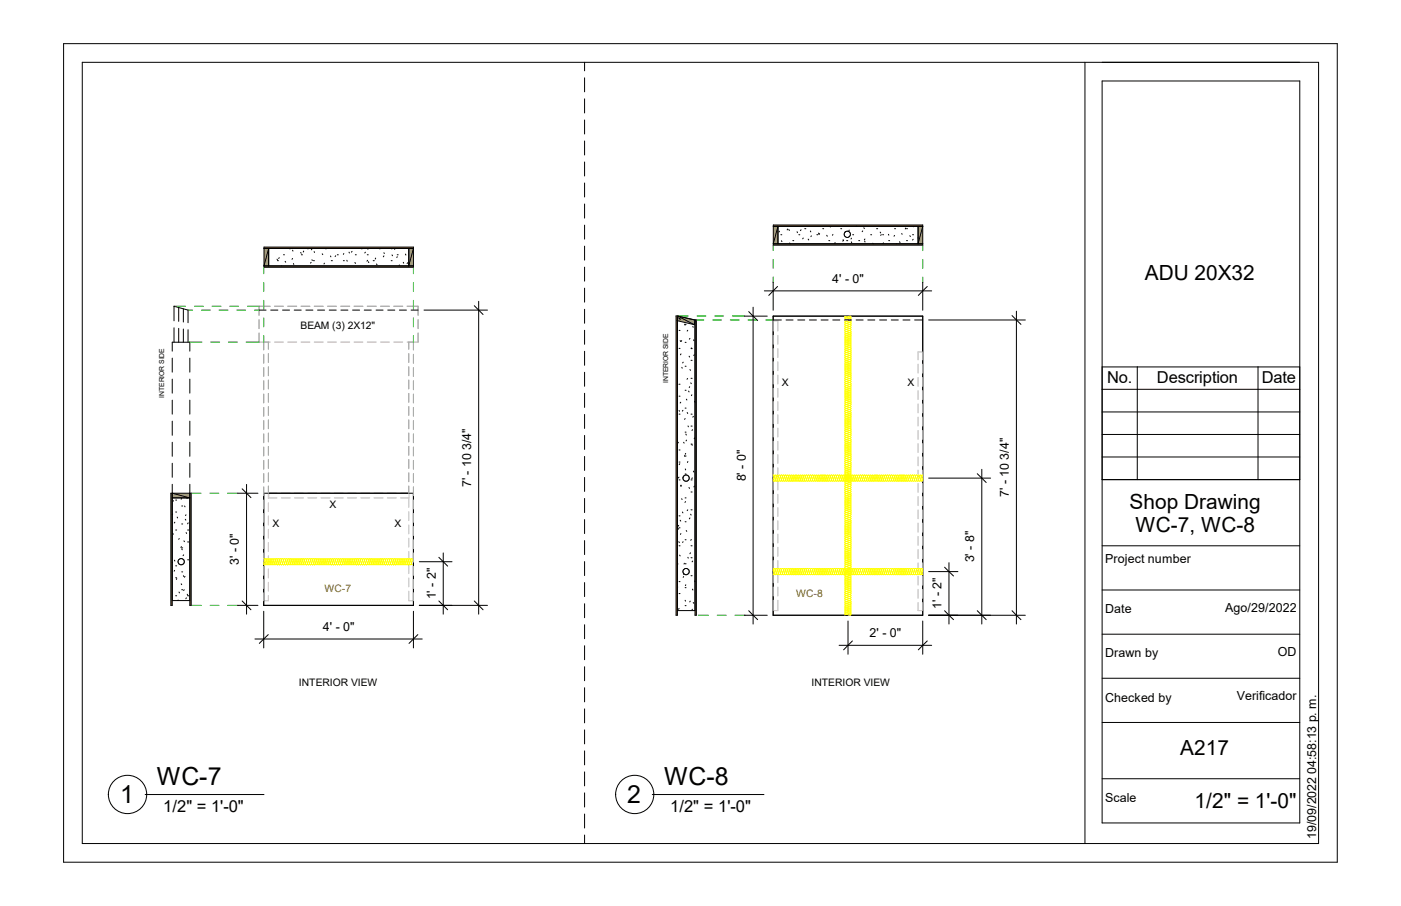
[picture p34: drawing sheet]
<svg xmlns="http://www.w3.org/2000/svg" width="432mm" height="279mm" viewBox="0 0 432 279" stroke-linecap="round" stroke-linejoin="round" font-family="sans-serif">
<defs><g id="words">
<g font-size="7.7">
<text x="48.4" y="242.2">WC-7</text>
<text x="204.7" y="242.2">WC-8</text>
<text x="37" y="247.7">1</text>
<text x="193.3" y="247.7">2</text>
</g>
<g font-size="6.4">
<text x="352.8" y="86.3">ADU 20X32</text>
<text x="348.1" y="156.8">Shop Drawing</text>
<text x="350" y="164">WC-7, WC-8</text>
<text x="363.7" y="232.8">A217</text>
<text x="368.2" y="249.1">1/2&quot; = 1'-0&quot;</text>
</g>
<g font-size="5.1">
<text x="341.2" y="118.2">No.</text>
<text x="356.6" y="118.2">Description</text>
<text x="388.9" y="118.2">Date</text>
<text x="50.3" y="250.4">1/2&quot; = 1'-0&quot;</text>
<text x="206.6" y="250.4">1/2&quot; = 1'-0&quot;</text>
</g>
<g font-size="3.8">
<text x="256.5" y="87.3">4' - 0&quot;</text>
<text x="229.8" y="148.5" transform="rotate(-90 229.8 148.5)">8' - 0&quot;</text>
<text x="145.2" y="150.2" transform="rotate(-90 145.2 150.2)">7' - 10 3/4&quot;</text>
<text x="311" y="153.2" transform="rotate(-90 311 153.2)">7' - 10 3/4&quot;</text>
<text x="300.3" y="173.4" transform="rotate(-90 300.3 173.4)">3' - 8&quot;</text>
<text x="340.7" y="173.7">Project number</text>
<text x="73.7" y="174.2" transform="rotate(-90 73.7 174.2)">3' - 0&quot;</text>
<text x="134.3" y="184.8" transform="rotate(-90 134.3 184.8)">1' - 2&quot;</text>
<text x="290.2" y="187.8" transform="rotate(-90 290.2 187.8)">1' - 2&quot;</text>
<text x="340.7" y="189.1">Date</text>
<text x="377.6" y="188.6">Ago/29/2022</text>
<text x="99.5" y="194.6">4' - 0&quot;</text>
<text x="268" y="196.6">2' - 0&quot;</text>
<text x="340.7" y="202.7">Drawn by</text>
<text x="393.9" y="202.2">OD</text>
<text x="381.2" y="215.8">Verificador</text>
<text x="340.7" y="216.4">Checked by</text>
<text x="340.7" y="247.4">Scale</text>
<text x="405.7" y="258.7" transform="rotate(-90 405.7 258.7)">19/09/2022 04:58:13 p. m.</text>
</g>
<g font-size="3.2">
<text x="92.6" y="101.5">BEAM (3) 2X12&quot;</text>
<text x="241" y="119.1">X</text>
<text x="279.7" y="119.1">X</text>
<text x="101.6" y="156.8">X</text>
<text x="83.9" y="162.6">X</text>
<text x="121.6" y="162.6">X</text>
<text x="92.1" y="211.5">INTERIOR VIEW</text>
<text x="250.1" y="211.5">INTERIOR VIEW</text>
</g>
<g font-size="3.2" fill="#f00">
<text x="100" y="182.5">WC-7</text>
<text x="245.4" y="184.2">WC-8</text>
</g>
<g font-size="2.1">
<text x="205.9" y="118.1" transform="rotate(-90 205.9 118.1)">INTERIOR SIDE</text>
<text x="50.6" y="122.6" transform="rotate(-90 50.6 122.6)">INTERIOR SIDE</text>
</g>
</g></defs>
<path d="M58.5 152.1h.4v34.6h-.4zM52.7 152.1h.4v34.6h-.4z" fill-rule="evenodd" fill="#a28153"/>
<path d="M82.8 76.6h43.2v5.4h-43.2z" fill="#fff"/>
<path d="M81.4 76.2h46v.4h-46zM81.4 82h46v.4h-46z" fill-rule="evenodd" fill="#a28153"/>
<path d="M54.9 172.3h1.9v1.9h-1.9z" fill="#fff"/>
<path d="M81.4 76.6h1.4v5.4h-1.4zM126 76.6h1.4v5.4h-1.4zM53.1 152.1h5.4v1.4h-5.4z" fill-rule="evenodd" fill="#b5a27d"/>
<g fill="none" stroke="#ccc" stroke-width=".31">
<path d="M82.7 152.1v1.6M82.7 155.1v2.7M82.7 159.1v2.8M85.3 152.1h-2.5v1.4h2.5M86.7 152.1h2.8M86.7 153.5h2.8M90.8 152.1h2.7M90.8 153.5h2.7M94.9 152.1h2.7M94.9 153.5h2.7M98.9 152.1h2.8M98.9 153.5h2.8"/>
<path d="M103 152.1h2.8M103 153.5h2.8M107.1 152.1h2.8M107.1 153.5h2.8M111.2 152.1h2.8M111.2 153.5h2.8M115.3 152.1h2.8M115.3 153.5h2.8M119.4 152.1h2.7M119.4 153.5h2.7M123.4 152.1h2.7v1.4h-2.7M126 153.5v3"/>
<path d="M126 157.8v2.7M82.7 163.2v2.7M82.7 167.3v2.8M82.7 171.4v2.7M82.7 175.5v2.7M82.7 179.6v2.7M126 161.9v2.7M126 166v2.7M126 170.1v2.7M126 174.2v2.7M126 178.3v2.7M82.7 183.6v1.7h-1.4"/>
<path d="M126 182.3v3h1.4"/>
</g>
<g fill="none" stroke="#000" stroke-width=".31">
<path d="M81.4 76.2h46v6.2h-46zM81.4 76.6h46l-1.4 5.4v-5.4M85.4 79.9l.1 .3M86.1 79.5l-.2 .2M87.4 78.6h.3M89.2 76.7h.3M90.2 77.2l.1 .2M90.2 79.7l-.2 .3M92.7 77.9l.1 .2M92.9 78.6h.3M93.6 77.4l-.1 .3M94.7 76.7h.3"/>
<path d="M96.1 76.8l-.1 .2M96.8 77.6l.1 .3M99.3 78.3l.2 .2M100.3 76.7h.3M101.9 79l.1 .2M103.5 78.9l-.2 .2M104 78.6h.3M106 78.2l-.2 .2M107.6 77.8l.1 .2M108.5 77.5l-.2 .3M109.5 78.6h.3M111.3 76.7h.3"/>
<path d="M112.6 77.8l-.2 .2M113.2 78.6h.3M113.3 76.6l.1 .3M115.8 79.6l-.1 .3M116.9 76.7h.3M117.5 76.6v.1M118.3 77.9l.1 .3M118.3 78.9l-.1 .3M120.6 76.7h.3M120.8 78.6l.2 .3M121.8 76.7l-.2 .2M122.4 78.6h.3"/>
<path d="M122.4 79.2l-.1 .2M125 78.4l.1 .3M53.6 98.9v-4.5l4.4 1.2v3.9M55.1 94.9v4.2M56.5 95.2v4.1M79.8 95.6h2.2M82.8 82v-5.4l-1.4 5.4h46M83.4 95.6h2.2M85.5 80.4h.3M87.1 95.6h2.1M87.9 80.6l.2 .3M90.4 81.3l.2 .2"/>
<path d="M90.7 95.6h2.1M94.3 95.6h2.1M95.9 80.9l-.2 .3M96.1 80.1l.2 .2M96.6 80.4h.3M97.9 95.6h2.1M100 81.2l-.1 .2M101.5 95.6h2.1M102.1 80.4h.3M105.1 95.6h2.1M105.8 80.4h.3M106.9 80.3l.1 .3"/>
<path d="M108.7 95.6h2.1M109.4 80.9l.2 .3M112.3 95.6h2.1M113.3 80.3l-.2 .3M113.5 80.7l.2 .3M115 80.4h.4M115.9 95.6h2.2M116 81.4l.2 .3M119.5 95.6h2.2M120.6 80.4h.3M123.1 81.7l-.1 .3M123.1 95.6h2.2"/>
<path d="M124.3 80.9l.1 .3M125.6 81l-.1 .3M126.7 95.6h2.2M53.1 108.3v-2.8h5.4v2.8M53.1 110.4v4.4M53.1 116.9v4.3M53.6 101.1v4.4M55.1 101.3v4.2M56.5 101.5v4M58 101.7v3.8M58.5 110.4v4.4M58.5 116.9v4.3"/>
<path d="M53.1 123.4v4.3M53.1 129.9v4.3M53.1 136.4v4.3M58.5 123.4v4.3M58.5 129.9v4.3M58.5 136.4v4.3M53.1 149.4v37.3h-.4v-34.6h6.2v34.6h-.4v-37.3M53.1 152.1l5.4 1.4h-5.4M53.1 142.9v4.3M53.2 158.5l-.1 .2M53.5 154.4l-.2 .2M54.1 154.2h.3"/>
<path d="M54.1 157.9h.3M54.6 159.5l.1 .2M56 153.7l-.2 .3M56 156h.3M56.9 156l.1 .3M57.3 158.7l-.1 .3M57.6 153.5l.1 .3M58.5 142.9v4.3M81.3 152.1h46.1v34.6h-46.1zM53.1 173.4v.1M53.3 164.5l.1 .3M53.8 172.8l.1 .2"/>
<path d="M53.8 175.9l-.1 .2M53.9 161l-.2 .3M54.1 163.4h.3M54.1 174.5h.3M54.1 178.2h.3M54.5 178.4l-.1 .3M55.2 166.1l-.1 .2M55.9 168.6l-.1 .2M56 161.6h.3M56 169h.3M56 176.4h.3M56 169.3l.2 .2"/>
<path d="M56.5 177.5l.2 .3M56.6 171.1l-.2 .3M56.7 166.8l.2 .2M57 177.8l-.1 .2M57.1 160.1l.2 .3M57.4 164.3l.1 .2M57.8 163.4h.4M57.8 167.1h.4M57.8 172.6h.4M58 161.2l-.2 .3M53.1 185.2h5.4M54.1 183.7h.3"/>
<path d="M54.9 185l-.1 .2M55.2 182.6l.1 .2M55.8 180l.2 .3M56 181.9h.3M56.8 181.9l-.2 .2M57.4 184.4l-.1 .3M57.7 183.3l.1 .2M57.8 183.7h.4"/>
<circle cx="55.8" cy="173.2" r=".97"/>
</g>
<g fill="none" stroke="#aaa" stroke-width=".31">
<path d="M79.8 98.6v2.7M83.3 94.4h-3.5v2.8M84.6 94.4h2.7M88.7 94.4h2.7M92.8 94.4h2.7M96.9 94.4h2.7M101 94.4h2.7M105 94.4h2.8M109.1 94.4h2.7M113.2 94.4h2.8M117.3 94.4h2.7M121.4 94.4h2.7"/>
<path d="M125.5 94.4h3.4v2.8M128.9 98.6v2.7M79.8 102.7v2.8h3.5M81.3 105.5v2.4M81.3 109.3v2.7M81.3 113.4v2.7M81.3 117.4v2.8M82.7 105.5v2.2M82.7 109.1v2.7M82.7 113.1v2.8M82.7 117.2v2.7M84.6 105.5h2.7"/>
<path d="M88.7 105.5h2.7M92.8 105.5h2.7M96.9 105.5h2.7M101 105.5h2.7M105 105.5h2.8M109.1 105.5h2.7M113.2 105.5h2.8M117.3 105.5h2.7M121.4 105.5h2.7M126 105.5v2.2M126 109.1v2.7M126 113.1v2.8"/>
<path d="M126 117.2v2.7M127.4 105.5v2.4M127.4 109.3v2.7M127.4 113.4v2.7M127.4 117.4v2.8M128.9 102.7v2.8h-3.4M81.3 121.5v2.7M81.3 125.6v2.8M81.3 129.7v2.7M81.3 133.8v2.7M81.3 137.9v2.7M82.7 121.3v2.7"/>
<path d="M82.7 125.4v2.7M82.7 129.5v2.7M82.7 133.6v2.7M82.7 137.7v2.7M126 121.3v2.7M126 125.4v2.7M126 129.5v2.7M126 133.6v2.7M126 137.7v2.7M127.4 121.5v2.7M127.4 125.6v2.8M127.4 129.7v2.7"/>
<path d="M127.4 133.8v2.7M127.4 137.9v2.7M81.3 142v2.7M81.3 146v2.8M81.3 150.2v2.7M81.3 154.2v2.7M81.3 158.3v2.7M82.7 141.7v2.7M82.7 145.8v2.7M82.7 149.9v2.2M126 141.7v2.7M126 145.8v2.7"/>
<path d="M126 149.9v2.2M127.4 142v2.7M127.4 146v2.8M127.4 150.2v2.7M127.4 154.2v2.7M127.4 158.3v2.7M81.3 162.4v2.7M81.3 166.5v2.7M81.3 170.6v2.7M81.3 174.7v2.7M81.3 178.7v2.8M127.4 162.4v2.7"/>
<path d="M127.4 166.5v2.7M127.4 170.6v2.7M127.4 174.7v2.7M127.4 178.7v2.8M81.3 182.8v2.5M127.4 182.8v2.5"/>
</g>
<g fill="none" stroke="#ff0" stroke-width=".31">
<path d="M81.3 172.3l.3 .3M81.6 172.6l.4-.3 .3 .3M81.6 172.6l.4 1.3M81.6 172.6l-.3 1.3 .3 .3 .4-.3M82 173.9l.3 .3 .3-.3M82.3 172.6l.3-.3 .3 .3M82.3 172.6l.3 1.3M82.3 172.6l-.3 1.3M82.6 173.9l.3 .3 .3-.3M82.9 172.6l.3-.3 .3 .3M82.9 172.6l.3 1.3M82.9 172.6l-.3 1.3"/>
<path d="M83.2 173.9l.3 .3 .4-.3M83.5 172.6l.4-.3 .3 .3M83.5 172.6l.4 1.3M83.5 172.6l-.3 1.3M83.9 173.9l.3 .3 .3-.3M84.2 172.6l.3-.3 .3 .3M84.2 172.6l.3 1.3M84.2 172.6l-.3 1.3M84.5 173.9l.3 .3 .3-.3M84.8 172.6l.3-.3 .4 .3M84.8 172.6l.3 1.3M84.8 172.6l-.3 1.3"/>
<path d="M85.1 173.9l.4 .3 .3-.3M85.5 172.6l.3-.3 .3 .3M85.5 172.6l.3 1.3M85.5 172.6l-.4 1.3M85.8 173.9l.3 .3 .3-.3M86.1 172.6l.3-.3 .3 .3M86.1 172.6l.3 1.3M86.1 172.6l-.3 1.3M86.4 173.9l.3 .3 .4-.3M86.7 172.6l.4-.3 .3 .3M86.7 172.6l.4 1.3M86.7 172.6l-.3 1.3"/>
<path d="M87.1 173.9l.3 .3 .3-.3M87.4 172.6l.3-.3 .3 .3M87.4 172.6l.3 1.3M87.4 172.6l-.3 1.3M87.7 173.9l.3 .3 .3-.3M88 172.6l.3-.3 .3 .3M88 172.6l.3 1.3M88 172.6l-.3 1.3M88.3 173.9l.3 .3 .4-.3M88.6 172.6l.4-.3 .3 .3M88.6 172.6l.4 1.3M88.6 172.6l-.3 1.3"/>
<path d="M89 173.9l.3 .3 .3-.3M89.3 172.6l.3-.3 .4 .3M89.3 172.6l.3 1.3M89.3 172.6l-.3 1.3M89.6 173.9l.4 .3 .3-.3M90 172.6l.3-.3 .3 .3M90 172.6l.3 1.3M90 172.6l-.4 1.3M90.3 173.9l.3 .3 .3-.3M90.6 172.6l.3-.3 .3 .3M90.6 172.6l.3 1.3M90.6 172.6l-.3 1.3"/>
<path d="M90.9 173.9l.3 .3 .4-.3M91.2 172.6l.4-.3 .3 .3M91.2 172.6l.4 1.3M91.2 172.6l-.3 1.3M91.6 173.9l.3 .3 .3-.3M91.9 172.6l.3-.3 .3 .3M91.9 172.6l.3 1.3M91.9 172.6l-.3 1.3M92.2 173.9l.3 .3 .3-.3M92.5 172.6l.3-.3 .3 .3M92.5 172.6l.3 1.3M92.5 172.6l-.3 1.3"/>
<path d="M92.8 173.9l.3 .3 .4-.3M93.1 172.6l.4-.3 .3 .3M93.1 172.6l.4 1.3M93.1 172.6l-.3 1.3M93.5 173.9l.3 .3 .3-.3M93.8 172.6l.3-.3 .3 .3M93.8 172.6l.3 1.3M93.8 172.6l-.3 1.3M94.1 173.9l.3 .3 .3-.3M94.4 172.6l.3-.3 .4 .3M94.4 172.6l.3 1.3M94.4 172.6l-.3 1.3"/>
<path d="M94.7 173.9l.4 .3 .3-.3M95.1 172.6l.3-.3 .3 .3M95.1 172.6l.3 1.3M95.1 172.6l-.4 1.3M95.4 173.9l.3 .3 .3-.3M95.7 172.6l.3-.3 .4 .3M95.7 172.6l.3 1.3M95.7 172.6l-.3 1.3M96 173.9l.4 .3 .3-.3M96.4 172.6l.3-.3 .3 .3M96.4 172.6l.3 1.3M96.4 172.6l-.4 1.3"/>
<path d="M96.7 173.9l.3 .3 .3-.3M97 172.6l.3-.3 .3 .3M97 172.6l.3 1.3M97 172.6l-.3 1.3M97.3 173.9l.3 .3 .4-.3M97.6 172.6l.4-.3 .3 .3M97.6 172.6l.4 1.3M97.6 172.6l-.3 1.3M98 173.9l.3 .3 .3-.3M98.3 172.6l.3-.3 .3 .3M98.3 172.6l.3 1.3M98.3 172.6l-.3 1.3"/>
<path d="M98.6 173.9l.3 .3 .3-.3M98.9 172.6l.3-.3 .4 .3M98.9 172.6l.3 1.3M98.9 172.6l-.3 1.3M99.2 173.9l.4 .3 .3-.3M99.6 172.6l.3-.3 .3 .3M99.6 172.6l.3 1.3M99.6 172.6l-.4 1.3M99.9 173.9l.3 .3 .3-.3M100.2 172.6l.3-.3 .3 .3M100.2 172.6l.3 1.3M100.2 172.6l-.3 1.3"/>
<path d="M100.5 173.9l.3 .3 .3-.3M100.8 172.6l.3-.3 .4 .3M100.8 172.6l.3 1.3M100.8 172.6l-.3 1.3M101.1 173.9l.4 .3 .3-.3M101.5 172.6l.3-.3 .3 .3M101.5 172.6l.3 1.3M101.5 172.6l-.4 1.3M101.8 173.9l.3 .3 .3-.3M102.1 172.6l.3-.3 .3 .3M102.1 172.6l.3 1.3M102.1 172.6l-.3 1.3"/>
<path d="M102.4 173.9l.3 .3 .4-.3M102.7 172.6l.4-.3 .3 .3M102.7 172.6l.4 1.3M102.7 172.6l-.3 1.3M103.1 173.9l.3 .3 .3-.3M103.4 172.6l.3-.3 .4 .3M103.4 172.6l.3 1.3M103.4 172.6l-.3 1.3M103.7 173.9l.4 .3 .3-.3M104.1 172.6l.3-.3 .3 .3M104.1 172.6l.3 1.3M104.1 172.6l-.4 1.3"/>
<path d="M104.4 173.9l.3 .3 .3-.3M104.7 172.6l.3-.3 .3 .3M104.7 172.6l.3 1.3M104.7 172.6l-.3 1.3M105 173.9l.3 .3 .3-.3M105.3 172.6l.3-.3 .4 .3M105.3 172.6l.3 1.3M105.3 172.6l-.3 1.3M105.6 173.9l.4 .3 .3-.3M106 172.6l.3-.3 .3 .3M106 172.6l.3 1.3M106 172.6l-.4 1.3"/>
<path d="M106.3 173.9l.3 .3 .3-.3M106.6 172.6l.3-.3 .3 .3M106.6 172.6l.3 1.3M106.6 172.6l-.3 1.3M106.9 173.9l.3 .3 .4-.3M107.2 172.6l.4-.3 .3 .3M107.2 172.6l.4 1.3M107.2 172.6l-.3 1.3M107.6 173.9l.3 .3 .3-.3M107.9 172.6l.3-.3 .3 .3M107.9 172.6l.3 1.3M107.9 172.6l-.3 1.3"/>
<path d="M108.2 173.9l.3 .3 .3-.3M108.5 172.6l.3-.3 .4 .3M108.5 172.6l.3 1.3M108.5 172.6l-.3 1.3M108.8 173.9l.4 .3 .3-.3M109.2 172.6l.3-.3 .3 .3M109.2 172.6l.3 1.3M109.2 172.6l-.4 1.3M109.5 173.9l.3 .3 .3-.3M109.8 172.6l.3-.3 .3 .3M109.8 172.6l.3 1.3M109.8 172.6l-.3 1.3"/>
<path d="M110.1 173.9l.3 .3 .3-.3M110.4 172.6l.3-.3 .4 .3M110.4 172.6l.3 1.3M110.4 172.6l-.3 1.3M110.7 173.9l.4 .3 .3-.3M111.1 172.6l.3-.3 .3 .3M111.1 172.6l.3 1.3M111.1 172.6l-.4 1.3M111.4 173.9l.3 .3 .4-.3M111.7 172.6l.4-.3 .3 .3M111.7 172.6l.4 1.3M111.7 172.6l-.3 1.3"/>
<path d="M112.1 173.9l.3 .3 .3-.3M112.4 172.6l.3-.3 .3 .3M112.4 172.6l.3 1.3M112.4 172.6l-.3 1.3M112.7 173.9l.3 .3 .3-.3M113 172.6l.3-.3 .4 .3M113 172.6l.3 1.3M113 172.6l-.3 1.3M113.3 173.9l.4 .3 .3-.3M113.7 172.6l.3-.3 .3 .3M113.7 172.6l.3 1.3M113.7 172.6l-.4 1.3"/>
<path d="M114 173.9l.3 .3 .3-.3M114.3 172.6l.3-.3 .3 .3M114.3 172.6l.3 1.3M114.3 172.6l-.3 1.3M114.6 173.9l.3 .3 .3-.3M114.9 172.6l.3-.3 .4 .3M114.9 172.6l.3 1.3M114.9 172.6l-.3 1.3M115.2 173.9l.4 .3 .3-.3M115.6 172.6l.3-.3 .3 .3M115.6 172.6l.3 1.3M115.6 172.6l-.4 1.3"/>
<path d="M115.9 173.9l.3 .3 .3-.3M116.2 172.6l.3-.3 .3 .3M116.2 172.6l.3 1.3M116.2 172.6l-.3 1.3M116.5 173.9l.3 .3 .4-.3M116.8 172.6l.4-.3 .3 .3M116.8 172.6l.4 1.3M116.8 172.6l-.3 1.3M117.2 173.9l.3 .3 .3-.3M117.5 172.6l.3-.3 .3 .3M117.5 172.6l.3 1.3M117.5 172.6l-.3 1.3"/>
<path d="M117.8 173.9l.3 .3 .3-.3M118.1 172.6l.3-.3 .4 .3M118.1 172.6l.3 1.3M118.1 172.6l-.3 1.3M118.4 173.9l.4 .3 .3-.3M118.8 172.6l.3-.3 .3 .3M118.8 172.6l.3 1.3M118.8 172.6l-.4 1.3M119.1 173.9l.3 .3 .3-.3M119.4 172.6l.3-.3 .4 .3M119.4 172.6l.3 1.3M119.4 172.6l-.3 1.3"/>
<path d="M119.7 173.9l.4 .3 .3-.3M120.1 172.6l.3-.3 .3 .3M120.1 172.6l.3 1.3M120.1 172.6l-.4 1.3M120.4 173.9l.3 .3 .3-.3M120.7 172.6l.3-.3 .3 .3M120.7 172.6l.3 1.3M120.7 172.6l-.3 1.3M121 173.9l.3 .3 .4-.3M121.3 172.6l.4-.3 .3 .3M121.3 172.6l.4 1.3M121.3 172.6l-.3 1.3"/>
<path d="M121.7 173.9l.3 .3 .3-.3M122 172.6l.3-.3 .3 .3M122 172.6l.3 1.3M122 172.6l-.3 1.3M122.3 173.9l.3 .3 .3-.3M122.6 172.6l.3-.3 .4 .3M122.6 172.6l.3 1.3M122.6 172.6l-.3 1.3M122.9 173.9l.4 .3 .3-.3M123.3 172.6l.3-.3 .3 .3M123.3 172.6l.3 1.3M123.3 172.6l-.4 1.3"/>
<path d="M123.6 173.9l.3 .3 .3-.3M123.9 172.6l.3-.3 .3 .3M123.9 172.6l.3 1.3M123.9 172.6l-.3 1.3M124.2 173.9l.3 .3 .3-.3M124.5 172.6l.3-.3 .4 .3M124.5 172.6l.3 1.3M124.5 172.6l-.3 1.3M124.8 173.9l.4 .3 .3-.3M125.2 172.6l.3-.3 .3 .3M125.2 172.6l.3 1.3M125.2 172.6l-.4 1.3"/>
<path d="M125.5 173.9l.3 .3 .4-.3M125.8 172.6l.4-.3 .2 .3M125.8 172.6l.4 1.3M125.8 172.6l-.3 1.3M126.2 173.9l.2 .3 .4-.3M126.4 172.6l.4-.3 .3 .3-.3 1.3M126.4 172.6l.4 1.3M126.4 172.6l-.2 1.3M126.8 173.9l.3 .3"/>
</g>
<g fill="none" stroke="#00a600" stroke-width=".31">
<path d="M53.6 94.4h3.6M58 95.6h1.4M59.9 94.4h2.8M62.1 95.6h2.7M65.4 94.4h2.7M67.5 95.6h2.8M70.8 94.4h2.7M73 95.6h2.7M76.3 94.4h3.5M78.4 95.6h1.4M81.3 82.4v2M81.3 87.2v2.7"/>
<path d="M81.3 92.6v2.7M81.3 98v2.8M127.4 82.4v2M127.4 87.2v2.7M127.4 92.6v2.7M127.4 98v2.8M58.3 105.5h3.9M64.9 105.5h2.8M70.4 105.5h2.8M75.9 105.5h3.9M81.3 103.5v2M127.4 103.5v2"/>
<path d="M58.8 152.1h3.2M64.7 152.1h2.7M70.1 152.1h3.2M58.9 186.7h3.1M64.8 186.7h2.7M70.2 186.7h3.1"/>
</g>
<g fill="#fff">
<path d="M238.3 97.5h46.1v92.2h-46.1z"/>
<path d="M239.8 69.8h43.2v5.4h-43.2z"/>
</g>
<path d="M238.3 69.4h46.1v.4h-46.1zM238.3 75.2h46.1v.4h-46.1z" fill-rule="evenodd" fill="#a28153"/>
<path d="M260.2 71.3h1.9v1.9h-1.9z" fill="#fff"/>
<path d="M238.3 69.8h1.5v5.4h-1.5zM283 69.8h1.4v5.4h-1.4z" fill-rule="evenodd" fill="#b5a27d"/>
<path d="M208.8 97.5h5.4v90.8h-5.4z" fill="#fff"/>
<path d="M208.6 97.5v92.2M214.4 98.7v91" fill="none" stroke="#a28153" stroke-width=".42"/>
<g fill="#fff">
<path d="M210.5 146.5h1.9v1.9h-1.9z"/>
<path d="M210.5 175.3h1.9v1.9h-1.9z"/>
</g>
<path d="M208.7 97.5h5.6v2.6h-5.6z" fill="#b5a27d"/>
<g fill="none" stroke="#ccc" stroke-width=".31">
<path d="M238.3 98.9h1.4v3.2M239.7 103.4v2.7M239.7 107.5v2.7M239.7 111.6v2.7M239.7 115.7v2.7M239.7 119.8v2.7M283 112.3v2.7M283 116.4v2.7M284.4 108.5h-1.4v2.5M239.7 123.9v2.7M239.7 127.9v2.7M239.7 132v2.7"/>
<path d="M239.7 136.1v2.7M283 120.5v2.7M283 124.6v2.7M283 128.7v2.7M283 132.8v2.7M283 136.8v2.7M239.7 140.2v2.7M239.7 144.3v2.7M239.7 148.4v2.7M239.7 152.4v2.8M239.7 156.5v2.8M283 140.9v2.7"/>
<path d="M283 145v2.7M283 149.1v2.7M283 153.2v2.7M283 157.3v2.7M239.7 160.6v2.8M239.7 164.7v2.7M239.7 168.8v2.7M239.7 172.9v2.7M239.7 177v2.7M283 161.3v2.8M283 165.4v2.7M283 169.5v2.8"/>
<path d="M283 173.6v2.7M283 177.7v2.7M239.7 185.1v3.2h-1.4M239.7 181.1v2.7M283 185.8v2.5h1.4M283 181.8v2.7"/>
</g>
<g fill="none" stroke="#000" stroke-width=".31">
<path d="M180.2 19.2v2.6M180.2 24v4.3M180.2 30.5v4.3M180.2 37v4.3M180.2 43.5v4.3M180.2 50v4.3M180.2 56.4v4.3M180.2 62.9v4.4M180.2 69.4v4.3M180.2 75.9v4.3M238.3 69.8h46.1l-1.4 5.4v-5.4M238.3 69.4h46.1v6.2h-46.1z"/>
<path d="M239.8 75.2v-5.4l-1.5 5.4h46.1M240.2 71.3l-.1 .2M240.7 72.4h.3M240.8 74.3l.2 .2M242.8 70.6l-.2 .3M243.1 70.8l.2 .3M243.4 74.9l.1 .3M244.3 74.2h.3M245.7 71.5l.1 .3M246.2 72.4h.3M246.9 70.9l-.2 .2M247.6 73.4l-.2 .3"/>
<path d="M248 70.5h.4M249.1 73.7l.2 .3M249.8 71.2l.1 .3M250.1 72.7l-.2 .3M251.8 72.4h.3M252.3 71.9l.1 .3M252.6 72.1l-.2 .2M253.6 70.5h.3M254.8 72.6l.2 .3M255.4 74.2h.3M256 69.8l-.1 .2M256.7 72.3l-.1 .3"/>
<path d="M257.4 74.8l-.1 .3M259.1 70.5h.3M259.8 73.9l.2 .3M259.9 74.1l-.1 .3M260.5 71.4l.1 .1M260.9 74.2h.4M261.7 71l-.1 .2M262.4 74.6l.1 .2M262.4 73.4l-.1 .3M262.8 72.4h.3M263.9 69.8h.1M264.7 74.2h.3"/>
<path d="M265.9 71.2l-.2 .3M266.2 70.2l.2 .3M266.5 74.3l.1 .3M266.6 73.7l-.2 .3M268.4 72.4h.2M269 75l.1 .2M270.2 70.5h.3M271.3 71.6l.1 .2M271.6 72.3l-.2 .3M272 72.4h.3M272.3 74.9l-.2 .2M273.8 72.3l.1 .2"/>
<path d="M273.9 74.2h.3M275.7 70.5h.3M275.7 72.6l-.2 .3M276.4 75.1v.1M277.2 74.5l.2 .3M277.9 72l.1 .3M279.1 70.3l-.1 .3M279.4 70.5h.3M279.4 74.2h.3M280.4 72.7l.2 .2M281.3 72.4h.3M281.4 73.8l-.1 .2"/>
<path d="M281.6 69.8l-.1 .1M180.2 82.4v4.3M180.2 88.9v4.3M180.2 95.4v4.3M208.4 97.5h.4v92.2h-.4zM208.8 97.5l5.4 1.2M209 97.5l5 2.6M209 97.5l5.3 1.2-.3 1.4-5.3-1.2zM209.3 98.2h.3M209.7 98.4l-.2 .3M211 100l.2 .3M214.2 98.7h.4v91h-.4z"/>
<path d="M238.3 97.5h46.1v92.2h-46.1zM238.3 98.7h2.5M242.3 98.7h2.1M245.9 98.7h2.1M249.5 98.7h2.1M253.1 98.7h2.1M256.7 98.7h2.1M260.3 98.7h2.1M263.9 98.7h2.1M267.5 98.7h2.1M271.1 98.7h2.2M274.7 98.7h2.2"/>
<path d="M278.3 98.7h2.2M281.9 98.7h2.5M180.2 101.9v4.3M180.2 108.3v4.3M180.2 114.8v4.3M208.8 118.4l.1 .2M209.3 101.9h.3M209.3 107.4h.3M209.3 118.5h.3M209.6 105l.2 .3M209.9 109.1l-.2 .3M210.1 105l-.1 .3"/>
<path d="M210.1 113.3l.2 .2M210.6 111.7l-.2 .2M211.2 100h.3M211.2 105.6h.3M211.2 112.9h.3M211.9 116.7l-.1 .3M212 101.9l-.2 .2M212.4 109.9l.2 .2M212.6 119.3l-.2 .2M212.6 114l.2 .2M212.6 104.4l-.1 .2M212.9 118.1l.2 .2"/>
<path d="M213 107.4h.3M213 111.1h.3M213 116.7h.3M213.1 107.3l.1 .3M213.5 100.7l.2 .2M213.7 104.8l.2 .3M214 109.4l-.2 .2M180.2 121.3v4.3M180.2 127.8v4.3M180.2 134.3v4.3M209.1 136.4l-.2 .3M209.3 122.2h.3"/>
<path d="M209.3 127.7h.3M209.3 138.8h.3M209.3 126.6l.1 .2M209.8 124l-.2 .3M210.5 126.5l-.2 .3M210.7 136.4l.2 .3M211.2 120.4h.3M211.2 125.9h.3M211.2 133.3h.3M211.2 129.1l-.2 .2M211.3 139.8l-.1 .3M211.4 133.9l.1 .3"/>
<path d="M211.5 123.1l.2 .3M211.6 135.7l-.1 .3M211.8 127.2l.2 .3M212 131.4l.2 .2M212.2 120.6l.2 .3M213 127.7h.3M213 131.4h.3M213 136.9h.3M213.2 137.1l.2 .2M213.2 121.8l-.1 .2M213.4 132.5l-.1 .3M213.7 128.4l-.2 .3"/>
<path d="M214.1 123.8l.1 .2M214.1 135l-.1 .3M73.3 152.1h6.2M74.6 150.7l2.7 2.8M76 149.4v40M180.2 140.8v4.3M180.2 147.2v4.4M180.2 153.7v4.4M209.3 147.2l-.2 .2M209.3 142.5h.3M209.3 148h.3M209.3 159.1h.3"/>
<path d="M209.5 143l-.2 .3M209.8 149.6l.2 .3M209.9 149.6l-.1 .3M210.1 153.8l.1 .3M210.3 157.9l.2 .3M210.5 147.2h.1M210.9 140.5l.2 .3M211.2 140.6h.3M211.2 146.2h.3M211.2 153.5h.3M211.2 144.6l.1 .3M211.3 154.7l-.2 .2"/>
<path d="M212 157.2l-.2 .3M212 142.3l-.1 .3M212.3 150.3l.2 .3M212.6 159.7l-.1 .3M212.9 158.6l.1 .2M213 148h.3M213 151.7h.3M213 157.2h.3M213.4 147.4l-.2 .3M213.7 145.3l.2 .3M214 149.9l-.1 .3M180.2 160.2v4.3"/>
<path d="M180.2 166.7v4.3M180.2 173.2v4.3M180.2 179.7v4.3M208.8 173.7l.2 .2M209 162.9l.1 .3M209.2 162l-.2 .3M209.2 167l.2 .3M209.3 162.8h.3M209.3 168.3h.3M209.3 179.4h.3M209.5 171.2l.1 .2M209.6 160.4l.2 .3"/>
<path d="M209.8 164.5l-.1 .3M210.5 167l-.1 .3M210.7 176.9l.1 .3M210.7 177.8l-.1 .3M210.9 173.7l-.1 .2M211.2 160.9h.3M211.2 166.5h.3M211.2 173.9h.3M211.5 163.6l.2 .3M212 171.9l.1 .2M212.8 170.5l-.2 .3M213 168.3h.3"/>
<path d="M213 172h.3M213 177.5h.3M213.1 166.4l-.2 .2M213.5 173l-.2 .3M214.1 179.2l.1 .2M73.3 186.7h6.2M74.6 185.3l2.7 2.7M180.2 186.2v4.3M180.2 192.7v4.3M180.2 199.1v4.4M208.8 188.3h5.4M208.9 181l-.1 .1"/>
<path d="M209.3 183h.3M209.3 187.6l-.2 .3M211.2 181.2h.3M211.2 186.8h.3M211.2 185.1l.1 .3M211.4 180.3l-.2 .3M212.7 185.4l-.1 .2M213.4 181.7l.2 .2M213.4 187.9l-.1 .2M213.7 185.8l.1 .3M180.2 205.6v4.3M180.2 212.1v4.4"/>
<path d="M180.2 218.6v4.3M180.2 225.1v4.3M180.2 231.6v4.3M180.2 238v4.4M180.2 244.5v4.4M180.2 251v4.4M180.2 257.5v2.6"/>
<circle cx="261.2" cy="72.3" r=".97"/>
<circle cx="211.5" cy="147.5" r=".96"/>
<circle cx="211.5" cy="176.3" r=".97"/>
</g>
<g fill="none" stroke="#aaa" stroke-width=".31">
<path d="M238.3 98.9v3.2M238.3 103.4v2.7M238.3 107.5v2.7M238.3 111.6v2.7M238.3 115.7v2.7M238.3 119.8v2.7M284.4 108.5v2.5M284.4 112.3v2.7M284.4 116.4v2.7M238.3 123.9v2.7M238.3 127.9v2.7M238.3 132v2.7"/>
<path d="M238.3 136.1v2.7M284.4 120.5v2.7M284.4 124.6v2.7M284.4 128.7v2.7M284.4 132.8v2.7M284.4 136.8v2.7M238.3 140.2v2.7M238.3 144.3v2.7M238.3 148.4v2.7M238.3 152.4v2.8M238.3 156.5v2.8M284.4 140.9v2.7"/>
<path d="M284.4 145v2.7M284.4 149.1v2.7M284.4 153.2v2.7M284.4 157.3v2.7M238.3 160.6v2.8M238.3 164.7v2.7M238.3 168.8v2.7M238.3 172.9v2.7M238.3 177v2.7M284.4 161.3v2.8M284.4 165.4v2.7M284.4 169.5v2.8"/>
<path d="M284.4 173.6v2.7M284.4 177.7v2.7M238.3 181.1v2.7M238.3 185.1v3.2M284.4 181.8v2.7M284.4 185.8v2.5"/>
</g>
<g fill="none" stroke="#ff0" stroke-width=".31">
<path d="M260.4 97.5l.3 .3M260.7 97.8l1.3-.3 .3 .3-.3 .3M260.7 97.8l1.3 .3M260.7 97.8l-.3 .3 .3 .3M260.7 98.4l1.3 .4M260.7 98.4l-.3 .4 .3 .3M260.7 99.1l1.3 .3M260.7 99.1l-.3 .3 .3 .3M260.7 99.7l1.3 .3M260.7 99.7l-.3 .3 .3 .4M262 98.1l-1.3 .3M262 98.1l.3 .3-.3 .4"/>
<path d="M262 98.8l-1.3 .3M262 98.8l.3 .3-.3 .3M262 99.4l-1.3 .3M262 99.4l.3 .3-.3 .3M260.7 102.9l-.3 .4 .3 .2M260.7 100.4l1.3 .3M260.7 100.4l-.3 .3 .3 .3M260.7 105.5l-.3 .3 .3 .3M260.7 101l1.3 .3M260.7 101l-.3 .3 .3 .3M260.7 106.1l-.3 .3 .3 .4M260.7 101.6l1.3 .3"/>
<path d="M260.7 101.6l-.3 .3 .3 .4M260.7 102.3l1.3 .3M260.7 102.3l-.3 .3 .3 .3M260.7 102.9l1.3 .4M260.7 103.5l1.3 .4M260.7 103.5l-.3 .4 .3 .3M260.7 104.2l1.3 .3M260.7 104.2l-.3 .3 .3 .4M260.7 109.3l-.3 .3 .3 .4M260.7 104.9l1.3 .3M260.7 104.9l-.3 .3 .3 .3M260.7 110l-.3 .3 .3 .3"/>
<path d="M260.7 105.5l1.3 .3M260.7 110.6l-.3 .3 .3 .4M260.7 106.1l1.3 .3M260.7 111.3l-.3 .2 .3 .4M260.7 106.8l1.3 .3M260.7 106.8l-.3 .3 .3 .3M260.7 107.4l1.3 .3M260.7 107.4l-.3 .3 .3 .3M260.7 108l1.3 .4M260.7 108l-.3 .4 .3 .3M260.7 108.7l1.3 .3M260.7 108.7l-.3 .3 .3 .3"/>
<path d="M260.7 109.3l1.3 .3M260.7 114.5l-.3 .3 .3 .3M260.7 110l1.3 .3M260.7 115.1l-.3 .3 .3 .3M260.7 110.6l1.3 .3M260.7 115.7l-.3 .3 .3 .4M260.7 111.3l1.3 .2M260.7 111.9l1.3 .3M260.7 111.9l-.3 .3 .3 .3M260.7 112.5l1.3 .4M260.7 112.5l-.3 .4 .3 .3M260.7 113.2l1.3 .3"/>
<path d="M260.7 113.2l-.3 .3 .3 .3M260.7 113.8l1.3 .3M260.7 113.8l-.3 .3 .3 .4M260.7 118.9l-.3 .4 .3 .3M260.7 114.5l1.3 .3M260.7 119.6l-.3 .3 .3 .3M260.7 115.1l1.3 .3M260.7 115.7l1.3 .3M260.7 116.4l1.3 .3M260.7 116.4l-.3 .3 .3 .3M260.7 117l1.3 .3M260.7 117l-.3 .3 .3 .3"/>
<path d="M260.7 117.6l1.3 .4M260.7 117.6l-.3 .4 .3 .3M260.7 118.3l1.3 .3M260.7 118.3l-.3 .3 .3 .3M260.7 118.9l1.3 .4M260.7 119.6l1.3 .3M262 101.9l.3 .4-.3 .3M262 102.6l.3 .3-.3 .4M262 103.3l.3 .2-.3 .4M262 103.9l.3 .3-.3 .3M262 100l-1.3 .4M262 100l.3 .4-.3 .3"/>
<path d="M262 105.2l.3 .3-.3 .3M262 100.7l-1.3 .3M262 100.7l.3 .3-.3 .3M262 101.3l-1.3 .3M262 101.3l.3 .3-.3 .3M262 101.9l-1.3 .4M262 107.1l.3 .3-.3 .3M262 102.6l-1.3 .3M262 107.7l.3 .3-.3 .4M262 103.3l-1.3 .2M262 108.4l.3 .3-.3 .3M262 103.9l-1.3 .3"/>
<path d="M262 109l.3 .3-.3 .3M262 104.5l-1.3 .4M262 104.5l.3 .4-.3 .3M262 105.2l-1.3 .3M262 110.3l.3 .3-.3 .3M262 105.8l-1.3 .3M262 105.8l.3 .3-.3 .3M262 106.4l-1.3 .4M262 106.4l.3 .4-.3 .3M262 111.5l.3 .4-.3 .3M262 107.1l-1.3 .3M262 112.2l.3 .3-.3 .4"/>
<path d="M262 107.7l-1.3 .3M262 112.9l.3 .3-.3 .3M262 108.4l-1.3 .3M262 113.5l.3 .3-.3 .3M262 109l-1.3 .3M262 109.6l-1.3 .4M262 109.6l.3 .4-.3 .3M262 110.3l-1.3 .3M262 110.9l-1.3 .4M262 110.9l.3 .4-.3 .2M262 111.5l-1.3 .4M262 116.7l.3 .3-.3 .3"/>
<path d="M262 112.2l-1.3 .3M262 117.3l.3 .3-.3 .4M262 112.9l-1.3 .3M262 118l.3 .3-.3 .3M262 113.5l-1.3 .3M262 118.6l.3 .3-.3 .4M262 114.1l-1.3 .4M262 114.1l.3 .4-.3 .3M262 114.8l-1.3 .3M262 114.8l.3 .3-.3 .3M262 119.9l.3 .3-.3 .3M262 115.4l-1.3 .3"/>
<path d="M262 115.4l.3 .3-.3 .3M262 116l-1.3 .4M262 116l.3 .4-.3 .3M262 116.7l-1.3 .3M262 117.3l-1.3 .3M262 118l-1.3 .3M262 118.6l-1.3 .3M262 119.3l-1.3 .3M262 119.3l.3 .3-.3 .3M262 119.9l-1.3 .3M260.7 120.2l-.3 .3 .3 .4M260.7 120.9l-.3 .3 .3 .3"/>
<path d="M260.7 122.1l-.3 .4 .3 .3M260.7 124.1l-.3 .3 .3 .3M260.7 124.7l-.3 .3 .3 .3M260.7 120.2l1.3 .3M260.7 120.9l1.3 .3M260.7 121.5l1.3 .3M260.7 121.5l-.3 .3 .3 .3M260.7 122.1l1.3 .4M260.7 127.3l-.3 .3 .3 .3M260.7 122.8l1.3 .3M260.7 122.8l-.3 .3 .3 .3M260.7 123.4l1.3 .3"/>
<path d="M260.7 123.4l-.3 .3 .3 .4M260.7 128.5l-.3 .4 .3 .3M260.7 124.1l1.3 .3M260.7 129.2l-.3 .3 .3 .3M260.7 124.7l1.3 .3M260.7 129.8l-.3 .3 .3 .4M260.7 125.3l1.3 .3M260.7 125.3l-.3 .3 .3 .4M260.7 130.5l-.3 .3 .3 .3M260.7 126l1.3 .3M260.7 126l-.3 .3 .3 .3M260.7 126.6l1.3 .4"/>
<path d="M260.7 126.6l-.3 .4 .3 .3M260.7 127.3l1.3 .3M260.7 127.9l1.3 .3M260.7 127.9l-.3 .3 .3 .3M260.7 128.5l1.3 .4M260.7 133.7l-.3 .3 .3 .3M260.7 129.2l1.3 .3M260.7 134.3l-.3 .3 .3 .4M260.7 129.8l1.3 .3M260.7 135l-.3 .3 .3 .3M260.7 130.5l1.3 .3M260.7 135.6l-.3 .3 .3 .3"/>
<path d="M260.7 131.1l1.3 .3M260.7 131.1l-.3 .3 .3 .3M260.7 131.7l1.3 .4M260.7 131.7l-.3 .4 .3 .3M260.7 136.9l-.3 .3 .3 .3M260.7 132.4l1.3 .3M260.7 132.4l-.3 .3 .3 .3M260.7 133l1.3 .3M260.7 133l-.3 .3 .3 .4M260.7 138.1l-.3 .4 .3 .3M260.7 133.7l1.3 .3M260.7 134.3l1.3 .3"/>
<path d="M260.7 135l1.3 .3M260.7 135.6l1.3 .3M260.7 136.2l1.3 .4M260.7 136.2l-.3 .4 .3 .3M260.7 136.9l1.3 .3M260.7 137.5l1.3 .3M260.7 137.5l-.3 .3 .3 .3M260.7 138.1l1.3 .4M260.7 138.8l1.3 .3M260.7 138.8l-.3 .3 .3 .3M260.7 139.4l1.3 .3M260.7 139.4l-.3 .3 .3 .4"/>
<path d="M262 121.2l.3 .3-.3 .3M262 121.8l.3 .3-.3 .4M262 122.5l.3 .3-.3 .3M262 123.1l.3 .3-.3 .3M262 120.5l-1.3 .4M262 120.5l.3 .4-.3 .3M262 121.2l-1.3 .3M262 126.3l.3 .3-.3 .4M262 121.8l-1.3 .3M262 127l.3 .3-.3 .3M262 122.5l-1.3 .3M262 127.6l.3 .3-.3 .3"/>
<path d="M262 123.1l-1.3 .3M262 128.2l.3 .3-.3 .4M262 123.7l-1.3 .4M262 123.7l.3 .4-.3 .3M262 124.4l-1.3 .3M262 124.4l.3 .3-.3 .3M262 129.5l.3 .3-.3 .3M262 125l-1.3 .3M262 125l.3 .3-.3 .3M262 125.6l-1.3 .4M262 125.6l.3 .4-.3 .3M262 130.8l.3 .3-.3 .3"/>
<path d="M262 126.3l-1.3 .3M262 131.4l.3 .3-.3 .4M262 127l-1.3 .3M262 132.1l.3 .3-.3 .3M262 127.6l-1.3 .3M262 132.7l.3 .3-.3 .3M262 128.2l-1.3 .3M262 128.9l-1.3 .3M262 128.9l.3 .3-.3 .3M262 129.5l-1.3 .3M262 134.6l.3 .4-.3 .3M262 130.1l-1.3 .4"/>
<path d="M262 130.1l.3 .4-.3 .3M262 130.8l-1.3 .3M262 135.9l.3 .3-.3 .4M262 131.4l-1.3 .3M262 136.6l.3 .3-.3 .3M262 132.1l-1.3 .3M262 137.2l.3 .3-.3 .3M262 132.7l-1.3 .3M262 137.8l.3 .3-.3 .4M262 133.3l-1.3 .4M262 133.3l.3 .4-.3 .3M262 134l-1.3 .3"/>
<path d="M262 134l.3 .3-.3 .3M262 139.1l.3 .3-.3 .3M262 134.6l-1.3 .4M262 135.3l-1.3 .3M262 135.3l.3 .3-.3 .3M262 135.9l-1.3 .3M262 136.6l-1.3 .3M262 137.2l-1.3 .3M262 137.8l-1.3 .3M262 138.5l-1.3 .3M262 138.5l.3 .3-.3 .3M262 139.1l-1.3 .3"/>
<path d="M262 139.7l-1.3 .4M262 139.7l.3 .4-.3 .3M238.3 146.5l.3 .3M238.6 146.8l-.3 1.3 .3 .3 .3-.3M238.6 146.8l.3-.3 .4 .3M238.6 146.8l.3 1.3M238.9 148.1l.4 .3 .3-.3M239.3 146.8l.3-.3 .3 .3M239.3 146.8l.3 1.3M239.3 146.8l-.4 1.3M239.6 148.1l.3 .3 .3-.3M239.9 146.8l.3-.3 .3 .3"/>
<path d="M239.9 146.8l.3 1.3M239.9 146.8l-.3 1.3M240.2 148.1l.3 .3 .3-.3M240.5 146.8l.3-.3 .4 .3M240.5 146.8l.3 1.3M240.5 146.8l-.3 1.3M240.8 148.1l.4 .3 .3-.3M241.2 146.8l.3-.3 .3 .3M241.2 146.8l.3 1.3M241.2 146.8l-.4 1.3M241.5 148.1l.3 .3 .3-.3M241.8 146.8l.3-.3 .3 .3"/>
<path d="M241.8 146.8l.3 1.3M241.8 146.8l-.3 1.3M242.1 148.1l.3 .3 .4-.3M242.4 146.8l.4-.3 .3 .3M242.4 146.8l.4 1.3M242.4 146.8l-.3 1.3M242.8 148.1l.3 .3 .3-.3M243.1 146.8l.3-.3 .4 .3M243.1 146.8l.3 1.3M243.1 146.8l-.3 1.3M243.4 148.1l.4 .3 .3-.3M243.8 146.8l.3-.3 .3 .3"/>
<path d="M243.8 146.8l.3 1.3M243.8 146.8l-.4 1.3M244.1 148.1l.3 .3 .3-.3M244.4 146.8l-.3 1.3M244.4 146.8l.3-.3 .3 .3M244.4 146.8l.3 1.3M244.7 148.1l.3 .3 .3-.3M245 146.8l.3-.3 .4 .3M245 146.8l.3 1.3M245 146.8l-.3 1.3M245.3 148.1l.4 .3 .3-.3M245.7 146.8l-.4 1.3"/>
<path d="M245.7 146.8l.3 1.3M245.7 146.8l.3-.3 .3 .3M246 148.1l.3 .3 .3-.3M246.3 146.8l.3-.3 .3 .3M246.3 146.8l.3 1.3M246.3 146.8l-.3 1.3M246.6 148.1l.3 .3 .4-.3M246.9 146.8l.4 1.3M246.9 146.8l.4-.3 .3 .3M246.9 146.8l-.3 1.3M247.3 148.1l.3 .3 .3-.3M247.6 146.8l.3-.3 .3 .3"/>
<path d="M247.6 146.8l.3 1.3M247.6 146.8l-.3 1.3M247.9 148.1l.3 .3 .3-.3M248.2 146.8l-.3 1.3M248.2 146.8l.3-.3 .4 .3M248.2 146.8l.3 1.3M248.5 148.1l.4 .3 .3-.3M248.9 146.8l.3-.3 .3 .3M248.9 146.8l.3 1.3M248.9 146.8l-.4 1.3M249.2 148.1l.3 .3 .3-.3M249.5 146.8l-.3 1.3"/>
<path d="M249.5 146.8l.3-.3 .3 .3M249.5 146.8l.3 1.3M249.8 148.1l.3 .3 .3-.3M250.1 146.8l.3-.3 .4 .3M250.1 146.8l.3 1.3M250.1 146.8l-.3 1.3M250.4 148.1l.4 .3 .3-.3M250.8 146.8l-.4 1.3M250.8 146.8l.3 1.3M250.8 146.8l.3-.3 .3 .3M251.1 148.1l.3 .3 .4-.3M251.4 146.8l.4-.3 .3 .3"/>
<path d="M251.4 146.8l.4 1.3M251.4 146.8l-.3 1.3M251.8 148.1l.3 .3 .3-.3M252.1 146.8l.3 1.3M252.1 146.8l.3-.3 .3 .3M252.1 146.8l-.3 1.3M252.4 148.1l.3 .3 .3-.3M252.7 146.8l.3-.3 .4 .3M252.7 146.8l.3 1.3M252.7 146.8l-.3 1.3M253 148.1l.4 .3 .3-.3M253.4 146.8l-.4 1.3"/>
<path d="M253.4 146.8l.3 1.3M253.4 146.8l.3-.3 .3 .3M253.7 148.1l.3 .3 .3-.3M254 146.8l.3-.3 .3 .3M254 146.8l.3 1.3M254 146.8l-.3 1.3M254.3 148.1l.3 .3 .3-.3M254.6 146.8l.3-.3 .4 .3M254.6 146.8l.3 1.3M254.6 146.8l-.3 1.3M254.9 148.1l.4 .3 .3-.3M255.3 146.8l.3-.3 .3 .3"/>
<path d="M255.3 146.8l.3 1.3M255.3 146.8l-.4 1.3M255.6 148.1l.3 .3 .3-.3M255.9 146.8l-.3 1.3M255.9 146.8l.3-.3 .3 .3M255.9 146.8l.3 1.3M256.2 148.1l.3 .3 .4-.3M256.5 146.8l.4-.3 .3 .3M256.5 146.8l.4 1.3M256.5 146.8l-.3 1.3M256.9 148.1l.3 .3 .3-.3M257.2 146.8l.3 1.3"/>
<path d="M257.2 146.8l.3-.3 .3 .3M257.2 146.8l-.3 1.3M257.5 148.1l.3 .3 .3-.3M257.8 146.8l.3-.3 .4 .3M257.8 146.8l.3 1.3M257.8 146.8l-.3 1.3M258.1 148.1l.4 .3 .3-.3M258.5 146.8l-.4 1.3M258.5 146.8l.3 1.3M258.5 146.8l.3-.3 .3 .3M258.8 148.1l.3 .3 .3-.3M259.1 146.8l.3-.3 .4 .3"/>
<path d="M259.1 146.8l.3 1.3M259.1 146.8l-.3 1.3M259.4 148.1l.4 .3 .3-.3M259.8 146.8l-.4 1.3M259.8 146.8l.3-.3 .6 .6M259.8 146.8l.3 1.3M260.1 148.1l.3 .3 .3-.3M260.4 146.8l.1 .4M260.4 146.8l-.3 1.3M260.5 147.2v.5h.2M260.5 147.2l.2 .9M260.7 143.3l-.3 .3 .3 .3"/>
<path d="M260.7 143.9l-.3 .3 .3 .4M260.7 144.6l-.3 .3 .3 .3M260.7 140.1l1.3 .3M260.7 140.1l-.3 .3 .3 .3M260.7 145.2l-.3 .3 .3 .3M260.7 140.7l1.3 .4M260.7 140.7l-.3 .4 .3 .3M260.7 141.4l1.3 .3M260.7 141.4l-.3 .3 .3 .3M260.7 142l1.3 .3M260.7 142l-.3 .3 .3 .3M260.7 142.6l1.3 .4"/>
<path d="M260.7 142.6l-.3 .4 .3 .3M260.7 147.7l-.3 .4 .3 .3M260.7 143.3l1.3 .3M260.7 148.4l-.3 .3 .3 .4M260.7 143.9l1.3 .3M260.7 149.1l-.3 .3 .3 .3M260.7 144.6l1.3 .3M260.7 149.7l-.3 .3 .3 .3M260.7 145.2l1.3 .3M260.7 145.8l1.3 .4M260.7 145.8l-.3 .4 .3 .3M260.7 146.5l1.3 .3"/>
<path d="M260.7 146.5l-.3 .3M260.7 147.1l1.3 .3M260.7 147.1l-.2 .1M260.7 147.7l1.3 .4M260.7 148.4l1.3 .3M260.7 149.1l1.3 .3M260.7 154.2l-.3 .3 .3 .3M260.7 149.7l1.3 .3M260.7 154.8l-.3 .3 .3 .3M260.7 150.3l1.3 .4M260.7 150.3l-.3 .4 .3 .3M260.7 151l1.3 .3"/>
<path d="M260.7 151l-.3 .3 .3 .3M260.7 156.1l-.3 .3 .3 .3M260.7 151.6l1.3 .3M260.7 151.6l-.3 .3 .3 .3M260.7 152.2l1.3 .4M260.7 152.2l-.3 .4 .3 .3M260.7 152.9l1.3 .3M260.7 152.9l-.3 .3 .3 .3M260.7 158l-.3 .3 .3 .4M260.7 153.5l1.3 .3M260.7 153.5l-.3 .3 .3 .4M260.7 158.7l-.3 .3 .3 .3"/>
<path d="M260.7 154.2l1.3 .3M260.7 159.3l-.3 .3 .3 .3M260.7 154.8l1.3 .3M260.7 155.4l1.3 .4M260.7 155.4l-.3 .4 .3 .3M260.7 156.1l1.3 .3M260.7 156.7l1.3 .4M260.7 156.7l-.3 .4 .3 .3M260.7 157.4l1.3 .3M260.7 157.4l-.3 .3 .3 .3M260.7 158l1.3 .3M260.7 158.7l1.3 .3"/>
<path d="M260.7 159.3l1.3 .3M260.7 159.9l1.3 .4M260.7 159.9l-.3 .4 .3 .3M260.7 148.1l.3 .3 .4-.3M260.7 146.5l.3 .3M261 146.8l.4-.3 .3 .3M261 146.8l.4 1.3M261 146.8l-.3 1.3M261.4 148.1l.3 .3 .3-.3M261.7 146.8l.3-.3 .3 .3M261.7 146.8l.3 1.3M261.7 146.8l-.3 1.3"/>
<path d="M262 141.1l.3 .3-.3 .3M262 141.7l.3 .3-.3 .3M262 142.3l.3 .3-.3 .4M262 144.2l.3 .4-.3 .3M262 140.4l-1.3 .3M262 140.4l.3 .3-.3 .4M262 145.5l.3 .3-.3 .4M262 141.1l-1.3 .3M262 146.2l.3 .3-.3 .3M262 141.7l-1.3 .3M262 146.8l.3 .3-.3 .3M262 142.3l-1.3 .3"/>
<path d="M262 147.4l.3 .3-.3 .4M262 143l-1.3 .3M262 143l.3 .3-.3 .3M262 143.6l-1.3 .3M262 143.6l.3 .3-.3 .3M262 144.2l-1.3 .4M262 144.9l-1.3 .3M262 144.9l.3 .3-.3 .3M262 145.5l-1.3 .3M262 150.7l.3 .3-.3 .3M262 146.2l-1.3 .3M262 151.3l.3 .3-.3 .3"/>
<path d="M262 146.8l-1.3 .3M262 151.9l.3 .3-.3 .4M262 147.4l-1.3 .3M262 152.6l.3 .3-.3 .3M262 148.1l-1.3 .3M262 148.1l.3 .3M262 148.7l-1.3 .4M262 148.7l.3 .4-.3 .3M262 153.8l.3 .4-.3 .3M262 149.4l-1.3 .3M262 149.4l.3 .3-.3 .3M262 150l-1.3 .3"/>
<path d="M262 150l.3 .3-.3 .4M262 155.1l.3 .3-.3 .4M262 150.7l-1.3 .3M262 155.8l.3 .3-.3 .3M262 151.3l-1.3 .3M262 156.4l.3 .3-.3 .4M262 151.9l-1.3 .3M262 157.1l.3 .3-.3 .3M262 152.6l-1.3 .3M262 153.2l-1.3 .3M262 153.2l.3 .3-.3 .3M262 153.8l-1.3 .4"/>
<path d="M262 154.5l-1.3 .3M262 154.5l.3 .3-.3 .3M262 155.1l-1.3 .3M262 155.8l-1.3 .3M262 156.4l-1.3 .3M262 157.1l-1.3 .3M262 157.7l-1.3 .3M262 157.7l.3 .3-.3 .3M262 158.3l-1.3 .4M262 158.3l.3 .4-.3 .3M262 159l-1.3 .3M262 159l.3 .3-.3 .3"/>
<path d="M262 159.6l-1.3 .3M262 159.6l.3 .3-.3 .4M262.3 146.8l.3 1.3M262.3 146.8l.3-.3 .4 .3M262.3 148.4l-.3 .3M262.3 146.8l-.3 1.3M262.6 148.1l-.3 .3M262.6 148.1l.4 .3 .3-.3M263 146.8l.3-.3 .3 .3M263 146.8l.3 1.3M263 146.8l-.4 1.3M263.3 148.1l.3 .3 .3-.3"/>
<path d="M263.6 146.8l.3-.3 .3 .3M263.6 146.8l.3 1.3M263.6 146.8l-.3 1.3M263.9 148.1l.3 .3 .3-.3M264.2 146.8l.3-.3 .4 .3M264.2 146.8l.3 1.3M264.2 146.8l-.3 1.3M264.5 148.1l.4 .3 .3-.3M264.9 146.8l.3-.3 .3 .3M264.9 146.8l-.4 1.3M264.9 146.8l.3 1.3M265.2 148.1l.3 .3 .4-.3"/>
<path d="M265.5 146.8l.4-.3 .2 .3M265.5 146.8l.4 1.3M265.5 146.8l-.3 1.3M265.9 148.1l.2 .3 .4-.3M266.1 146.8l.4-.3 .3 .3M266.1 146.8l.4 1.3M266.1 146.8l-.2 1.3M266.5 148.1l.3 .3 .3-.3M266.8 146.8l.3-.3 .3 .3M266.8 146.8l.3 1.3M266.8 146.8l-.3 1.3M267.1 148.1l.3 .3 .4-.3"/>
<path d="M267.4 146.8l.4-.3 .3 .3M267.4 146.8l.4 1.3M267.4 146.8l-.3 1.3M267.8 148.1l.3 .3 .3-.3M268.1 146.8l.3-.3 .3 .3M268.1 146.8l.3 1.3M268.1 146.8l-.3 1.3M268.4 148.1l.3 .3 .3-.3M268.7 146.8l.3-.3 .4 .3M268.7 146.8l.3 1.3M268.7 146.8l-.3 1.3M269 148.1l.4 .3 .3-.3"/>
<path d="M269.4 146.8l.3-.3 .3 .3M269.4 146.8l.3 1.3M269.4 146.8l-.4 1.3M269.7 148.1l.3 .3 .3-.3M270 146.8l-.3 1.3M270 146.8l.3-.3 .3 .3M270 146.8l.3 1.3M270.3 148.1l.3 .3 .4-.3M270.6 146.8l.4 1.3M270.6 146.8l.4-.3 .3 .3M270.6 146.8l-.3 1.3M271 148.1l.3 .3 .3-.3"/>
<path d="M271.3 146.8l.3-.3 .3 .3M271.3 146.8l.3 1.3M271.3 146.8l-.3 1.3M271.6 148.1l.3 .3 .3-.3M271.9 146.8l.3-.3 .3 .3M271.9 146.8l.3 1.3M271.9 146.8l-.3 1.3M272.2 148.1l.3 .3 .4-.3M272.5 146.8l-.3 1.3M272.5 146.8l.4-.3 .3 .3M272.5 146.8l.4 1.3M272.9 148.1l.3 .3 .3-.3"/>
<path d="M273.2 146.8l.3-.3 .4 .3M273.2 146.8l.3 1.3M273.2 146.8l-.3 1.3M273.5 148.1l.4 .3 .3-.3M273.9 146.8l-.4 1.3M273.9 146.8l.3-.3 .3 .3M273.9 146.8l.3 1.3M274.2 148.1l.3 .3 .3-.3M274.5 146.8l.3-.3 .3 .3M274.5 146.8l.3 1.3M274.5 146.8l-.3 1.3M274.8 148.1l.3 .3 .4-.3"/>
<path d="M275.1 146.8l.4-.3 .3 .3M275.1 146.8l.4 1.3M275.1 146.8l-.3 1.3M275.5 148.1l.3 .3 .3-.3M275.8 146.8l.3 1.3M275.8 146.8l.3-.3 .3 .3M275.8 146.8l-.3 1.3M276.1 148.1l.3 .3 .3-.3M276.4 146.8l.3-.3 .3 .3M276.4 146.8l.3 1.3M276.4 146.8l-.3 1.3M276.7 148.1l.3 .3 .4-.3"/>
<path d="M277 146.8l.4 1.3M277 146.8l.4-.3 .3 .3M277 146.8l-.3 1.3M277.4 148.1l.3 .3 .3-.3M277.7 146.8l.3-.3 .3 .3M277.7 146.8l.3 1.3M277.7 146.8l-.3 1.3M278 148.1l.3 .3 .3-.3M278.3 146.8l.3-.3 .4 .3M278.3 146.8l.3 1.3M278.3 146.8l-.3 1.3M278.6 148.1l.4 .3 .3-.3"/>
<path d="M279 146.8l-.4 1.3M279 146.8l.3-.3 .3 .3M279 146.8l.3 1.3M279.3 148.1l.3 .3 .4-.3M279.6 146.8l.4 1.3M279.6 146.8l.4-.3 .2 .3M279.6 146.8l-.3 1.3M280 148.1l.2 .3 .4-.3M280.2 146.8l.4-.3 .3 .3M280.2 146.8l.4 1.3M280.2 146.8l-.2 1.3M280.6 148.1l.3 .3 .3-.3"/>
<path d="M280.9 146.8l.3-.3 .3 .3M280.9 146.8l.3 1.3M280.9 146.8l-.3 1.3M281.2 148.1l.3 .3 .4-.3M281.5 146.8l.4-.3 .3 .3M281.5 146.8l.4 1.3M281.5 146.8l-.3 1.3M281.9 148.1l.3 .3 .3-.3M282.2 146.8l.3-.3 .3 .3M282.2 146.8l.3 1.3M282.2 146.8l-.3 1.3M282.5 148.1l.3 .3 .3-.3"/>
<path d="M282.8 146.8l.3-.3 .4 .3M282.8 146.8l.3 1.3M282.8 146.8l-.3 1.3M283.1 148.1l.4 .3 .3-.3M283.5 146.8l.3-.3 .3 .3M283.5 146.8l.3 1.3M283.5 146.8l-.4 1.3M284.1 146.8l.3 1.3-.3 .3-.3-.3M284.1 146.8l-.3 1.3M284.4 146.5l-.3 .3M238.6 176.9l-.3 .3M238.6 176.9l.3 .3 .4-.3"/>
<path d="M238.9 175.6l-.3-.3-.3 .3 .3 1.3M238.9 175.6l-.3 1.3M238.9 175.6l.4 1.3M238.9 175.6l.4-.3 .3 .3M239.3 176.9l.3 .3 .3-.3M239.6 175.6l-.3 1.3M239.6 175.6l.3 1.3M239.6 175.6l.3-.3 .3 .3M239.9 176.9l.3 .3 .3-.3M240.2 175.6l-.3 1.3M240.2 175.6l.3 1.3M240.2 175.6l.3-.3 .3 .3"/>
<path d="M240.5 176.9l.3 .3 .4-.3M240.8 175.6l.4-.3 .3 .3M240.8 175.6l-.3 1.3M240.8 175.6l.4 1.3M241.2 176.9l.3 .3 .3-.3M241.5 175.6l-.3 1.3M241.5 175.6l.3 1.3M241.5 175.6l.3-.3 .3 .3M241.8 176.9l.3 .3 .3-.3M242.1 175.6l.3-.3 .4 .3M242.1 175.6l-.3 1.3M242.1 175.6l.3 1.3"/>
<path d="M242.4 176.9l.4 .3 .3-.3M242.8 175.6l-.4 1.3M242.8 175.6l.3 1.3M242.8 175.6l.3-.3 .3 .3M243.1 176.9l.3 .3 .4-.3M243.4 175.6l-.3 1.3M243.4 175.6l.4 1.3M243.4 175.6l.4-.3 .3 .3M243.8 176.9l.3 .3 .3-.3M244.1 175.6l-.3 1.3M244.1 175.6l.3 1.3M244.1 175.6l.3-.3 .3 .3"/>
<path d="M244.4 176.9l.3 .3 .3-.3M244.7 175.6l-.3 1.3M244.7 175.6l.3 1.3M244.7 175.6l.3-.3 .3 .3M245 176.9l.3 .3 .4-.3M245.3 175.6l-.3 1.3M245.3 175.6l.4 1.3M245.3 175.6l.4-.3 .3 .3M245.7 176.9l.3 .3 .3-.3M246 175.6l.3-.3 .3 .3M246 175.6l-.3 1.3M246 175.6l.3 1.3"/>
<path d="M246.3 176.9l.3 .3 .3-.3M246.6 175.6l-.3 1.3M246.6 175.6l.3 1.3M246.6 175.6l.3-.3 .4 .3M246.9 176.9l.4 .3 .3-.3M247.3 175.6l.3-.3 .3 .3M247.3 175.6l-.4 1.3M247.3 175.6l.3 1.3M247.6 176.9l.3 .3 .3-.3M247.9 175.6l-.3 1.3M247.9 175.6l.3 1.3M247.9 175.6l.3-.3 .3 .3"/>
<path d="M248.2 176.9l.3 .3 .4-.3M248.5 175.6l.4-.3 .3 .3M248.5 175.6l-.3 1.3M248.5 175.6l.4 1.3M248.9 176.9l.3 .3 .3-.3M249.2 175.6l-.3 1.3M249.2 175.6l.3 1.3M249.2 175.6l.3-.3 .3 .3M249.5 176.9l.3 .3 .3-.3M249.8 175.6l-.3 1.3M249.8 175.6l.3 1.3M249.8 175.6l.3-.3 .3 .3"/>
<path d="M250.1 176.9l.3 .3 .4-.3M250.4 175.6l-.3 1.3M250.4 175.6l.4 1.3M250.4 175.6l.4-.3 .3 .3M250.8 176.9l.3 .3 .3-.3M251.1 175.6l-.3 1.3M251.1 175.6l.3 1.3M251.1 175.6l.3-.3 .4 .3M251.4 176.9l.4 .3 .3-.3M251.8 175.6l-.4 1.3M251.8 175.6l.3 1.3M251.8 175.6l.3-.3 .3 .3"/>
<path d="M252.1 176.9l.3 .3 .3-.3M252.4 175.6l.3-.3 .3 .3M252.4 175.6l-.3 1.3M252.4 175.6l.3 1.3M252.7 176.9l.3 .3 .4-.3M253 175.6l-.3 1.3M253 175.6l.4 1.3M253 175.6l.4-.3 .3 .3M253.4 176.9l.3 .3 .3-.3M253.7 175.6l.3-.3 .3 .3M253.7 175.6l-.3 1.3M253.7 175.6l.3 1.3"/>
<path d="M254 176.9l.3 .3 .3-.3M254.3 175.6l-.3 1.3M254.3 175.6l.3 1.3M254.3 175.6l.3-.3 .3 .3M254.6 176.9l.3 .3 .4-.3M254.9 175.6l.4-.3 .3 .3M254.9 175.6l-.3 1.3M254.9 175.6l.4 1.3M255.3 176.9l.3 .3 .3-.3M255.6 175.6l-.3 1.3M255.6 175.6l.3 1.3M255.6 175.6l.3-.3 .3 .3"/>
<path d="M255.9 176.9l.3 .3 .3-.3M256.2 175.6l.3-.3 .4 .3M256.2 175.6l-.3 1.3M256.2 175.6l.3 1.3M256.5 176.9l.4 .3 .3-.3M256.9 175.6l-.4 1.3M256.9 175.6l.3 1.3M256.9 175.6l.3-.3 .3 .3M257.2 176.9l.3 .3 .3-.3M257.5 175.6l-.3 1.3M257.5 175.6l.3 1.3M257.5 175.6l.3-.3 .3 .3"/>
<path d="M257.8 176.9l.3 .3 .4-.3M258.1 175.6l.4 1.3M258.1 175.6l-.3 1.3M258.1 175.6l.4-.3 .3 .3M258.5 176.9l.3 .3 .3-.3M258.8 175.6l.3-.3 .3 .3M258.8 175.6l-.3 1.3M258.8 175.6l.3 1.3M259.1 176.9l.3 .3 .4-.3M259.4 175.6l-.3 1.3M259.4 175.6l.4 1.3M259.4 175.6l.4-.3 .3 .3"/>
<path d="M260.1 175.6l-.3 1.3M260.1 175.6l.3 1.3M260.1 175.6l.3-.3 .3 .3M260.4 176.9l.3 .3M260.5 176.5l.2 .1M260.5 176.5l-.1 .4M260.7 162.5l-.3 .3 .3 .4M260.7 163.2l-.3 .2 .3 .4M260.7 163.8l-.3 .3 .3 .3M260.7 164.4l-.3 .3 .3 .4M260.7 160.6l1.3 .3M260.7 160.6l-.3 .3 .3 .3"/>
<path d="M260.7 161.2l1.3 .3M260.7 161.2l-.3 .3 .3 .3M260.7 161.8l1.3 .4M260.7 161.8l-.3 .4 .3 .3M260.7 162.5l1.3 .3M260.7 167.6l-.3 .3 .3 .4M260.7 163.2l1.3 .2M260.7 168.3l-.3 .3 .3 .3M260.7 163.8l1.3 .3M260.7 168.9l-.3 .3 .3 .3M260.7 164.4l1.3 .3M260.7 169.5l-.3 .3 .3 .4"/>
<path d="M260.7 165.1l1.3 .3M260.7 165.1l-.3 .3 .3 .3M260.7 165.7l1.3 .3M260.7 165.7l-.3 .3 .3 .3M260.7 170.8l-.3 .4 .3 .2M260.7 166.3l1.3 .4M260.7 166.3l-.3 .4 .3 .3M260.7 167l1.3 .3M260.7 167l-.3 .3 .3 .3M260.7 172.1l-.3 .3 .3 .4M260.7 167.6l1.3 .3M260.7 172.8l-.3 .3 .3 .3"/>
<path d="M260.7 168.3l1.3 .3M260.7 168.9l1.3 .3M260.7 169.5l1.3 .3M260.7 170.2l1.3 .3M260.7 170.2l-.3 .3 .3 .3M260.7 170.8l1.3 .4M260.7 171.4l1.3 .4M260.7 171.4l-.3 .4 .3 .3M260.7 172.1l1.3 .3M260.7 177.2l-.3 .3 .3 .4M260.7 172.8l1.3 .3M260.7 177.9l-.3 .3 .3 .3"/>
<path d="M260.7 173.4l1.3 .3M260.7 173.4l-.3 .3 .3 .3M260.7 178.5l-.3 .3 .3 .4M260.7 174l1.3 .3M260.7 174l-.3 .3 .3 .4M260.7 179.2l-.3 .3 .3 .3M260.7 174.7l1.3 .3M260.7 174.7l-.3 .3 .3 .3M260.7 175.3l1.3 .3M260.7 175.3l-.3 .3 .3 .3M260.7 175.9l1.3 .4M260.7 175.9l-.2 .2v.4"/>
<path d="M260.7 176.6l1.3 .3M260.7 176.6l-.6 .6-.3-.3M260.7 177.2l1.3 .3M260.7 177.9l1.3 .3M260.7 178.5l1.3 .3M260.7 179.2l1.3 .3M260.7 179.8l1.3 .3M260.7 179.8l-.3 .3 .3 .3M260.7 175.6l-.2 .9M260.7 175.6l.3 1.3M260.7 175.6l.3-.3 .4 .3M261 176.9l-.3 .3"/>
<path d="M261 176.9l.1 .2M261.1 176.5l-.1 .4M261.2 176.5l-.5 .1M261.2 177.2h-.5M261.4 175.6l.3-.3 .3 .3M261.4 175.6l-.3 .9M261.4 175.6l.3 1.3M261.7 176.9l-.3 .3-.3-.1M261.7 176.9l.3 .3 .3-.3M262 160.3l.3 .3-.3 .3M262 160.9l.3 .3-.3 .3M262 161.5l.3 .3-.3 .4"/>
<path d="M262 162.2l.3 .3-.3 .3M262 163.4l.3 .4-.3 .3M262 164.7l.3 .4-.3 .3M262 160.3l-1.3 .3M262 165.4l.3 .3-.3 .3M262 160.9l-1.3 .3M262 166l.3 .3-.3 .4M262 161.5l-1.3 .3M262 166.7l.3 .3-.3 .3M262 162.2l-1.3 .3M262 162.8l-1.3 .4M262 162.8l.3 .4-.3 .2"/>
<path d="M262 163.4l-1.3 .4M262 164.1l-1.3 .3M262 164.1l.3 .3-.3 .3M262 164.7l-1.3 .4M262 169.8l.3 .4-.3 .3M262 165.4l-1.3 .3M262 170.5l.3 .3-.3 .4M262 166l-1.3 .3M262 171.2l.3 .2-.3 .4M262 166.7l-1.3 .3M262 171.8l.3 .3-.3 .3M262 167.3l-1.3 .3"/>
<path d="M262 167.3l.3 .3-.3 .3M262 167.9l-1.3 .4M262 167.9l.3 .4-.3 .3M262 173.1l.3 .3-.3 .3M262 168.6l-1.3 .3M262 168.6l.3 .3-.3 .3M262 169.2l-1.3 .3M262 169.2l.3 .3-.3 .3M262 169.8l-1.3 .4M262 175l.3 .3M262 170.5l-1.3 .3M262 175.6l.3 .3-.3 .4"/>
<path d="M262 171.2l-1.3 .2M262 176.3l.3 .3-.3 .3M262 171.8l-1.3 .3M262 172.4l-1.3 .4M262 172.4l.3 .4-.3 .3M262 173.1l-1.3 .3M262 178.2l.3 .3-.3 .3M262 173.7l-1.3 .3M262 173.7l.3 .3-.3 .3M262 174.3l-1.3 .4M262 174.3l.3 .4-.3 .3M262 179.5l.3 .3-.3 .3"/>
<path d="M262 175l-1.3 .3M262 175.6l-1.3 .3M262 176.3l-.8 .2M262 176.9l-.8 .3M262 176.9l.3 .3-.3 .3M262 177.5l-1.3 .4M262 177.5l.3 .4-.3 .3M262 178.2l-1.3 .3M262 178.8l-1.3 .4M262 178.8l.3 .4-.3 .3M262 179.5l-1.3 .3M262 175.6l-.3 1.3"/>
<path d="M262 175.6l.3 1.3M262.3 175.3l-.3 .3M262.3 175.3l.3 .3M262.3 176.9l.3 .3 .4-.3M262.6 175.6l-.3 1.3M262.6 175.6l.4 1.3M262.6 175.6l.4-.3 .3 .3M263 176.9l.3 .3 .3-.3M263.3 175.6l.3 1.3M263.3 175.6l.3-.3 .3 .3M263.3 175.6l-.3 1.3M263.6 176.9l.3 .3 .3-.3"/>
<path d="M263.9 175.6l-.3 1.3M263.9 175.6l.3 1.3M263.9 175.6l.3-.3 .3 .3M264.2 176.9l.3 .3 .4-.3M264.5 175.6l.4-.3 .3 .3M264.5 175.6l.4 1.3M264.5 175.6l-.3 1.3M264.9 176.9l.3 .3 .3-.3M265.2 175.6l-.3 1.3M265.2 175.6l.3 1.3M265.2 175.6l.3-.3 .4 .3M265.5 176.9l.4 .3 .2-.3"/>
<path d="M265.9 175.6l-.4 1.3M265.9 175.6l.2 1.3M265.9 175.6l.2-.3 .4 .3M266.1 176.9l.4 .3 .3-.3M266.5 175.6l-.4 1.3M266.5 175.6l.3 1.3M266.5 175.6l.3-.3 .3 .3M266.8 176.9l.3 .3 .3-.3M267.1 175.6l.3-.3 .4 .3M267.1 175.6l-.3 1.3M267.1 175.6l.3 1.3M267.4 176.9l.4 .3 .3-.3"/>
<path d="M267.8 175.6l.3-.3 .3 .3M267.8 175.6l-.4 1.3M267.8 175.6l.3 1.3M268.1 176.9l.3 .3 .3-.3M268.4 175.6l.3 1.3M268.4 175.6l-.3 1.3M268.4 175.6l.3-.3 .3 .3M268.7 176.9l.3 .3 .4-.3M269 175.6l-.3 1.3M269 175.6l.4 1.3M269 175.6l.4-.3 .3 .3M269.4 176.9l.3 .3 .3-.3"/>
<path d="M269.7 175.6l.3 1.3M269.7 175.6l.3-.3 .3 .3M269.7 175.6l-.3 1.3M270 176.9l.3 .3 .3-.3M270.3 175.6l-.3 1.3M270.3 175.6l.3 1.3M270.3 175.6l.3-.3 .4 .3M270.6 176.9l.4 .3 .3-.3M271 175.6l-.4 1.3M271 175.6l.3 1.3M271 175.6l.3-.3 .3 .3M271.3 176.9l.3 .3 .3-.3"/>
<path d="M271.6 175.6l-.3 1.3M271.6 175.6l.3 1.3M271.6 175.6l.3-.3 .3 .3M271.9 176.9l.3 .3 .3-.3M272.2 175.6l-.3 1.3M272.2 175.6l.3 1.3M272.2 175.6l.3-.3 .4 .3M272.5 176.9l.4 .3 .3-.3M272.9 175.6l.3-.3 .3 .3M272.9 175.6l-.4 1.3M272.9 175.6l.3 1.3M273.2 176.9l.3 .3 .4-.3"/>
<path d="M273.5 175.6l.4-.3 .3 .3M273.5 175.6l.4 1.3M273.5 175.6l-.3 1.3M273.9 176.9l.3 .3 .3-.3M274.2 175.6l-.3 1.3M274.2 175.6l.3 1.3M274.2 175.6l.3-.3 .3 .3M274.5 176.9l.3 .3 .3-.3M274.8 175.6l.3 1.3M274.8 175.6l-.3 1.3M274.8 175.6l.3-.3 .4 .3M275.1 176.9l.4 .3 .3-.3"/>
<path d="M275.5 175.6l-.4 1.3M275.5 175.6l.3 1.3M275.5 175.6l.3-.3 .3 .3M275.8 176.9l.3 .3 .3-.3M276.1 175.6l-.3 1.3M276.1 175.6l.3 1.3M276.1 175.6l.3-.3 .3 .3M276.4 176.9l.3 .3 .3-.3M276.7 175.6l-.3 1.3M276.7 175.6l.3 1.3M276.7 175.6l.3-.3 .4 .3M277 176.9l.4 .3 .3-.3"/>
<path d="M277.4 175.6l.3-.3 .3 .3M277.4 175.6l-.4 1.3M277.4 175.6l.3 1.3M277.7 176.9l.3 .3 .3-.3M278 175.6l-.3 1.3M278 175.6l.3 1.3M278 175.6l.3-.3 .3 .3M278.3 176.9l.3 .3 .4-.3M278.6 175.6l-.3 1.3M278.6 175.6l.4 1.3M278.6 175.6l.4-.3 .3 .3M279 176.9l.3 .3 .3-.3"/>
<path d="M279.3 175.6l.3 1.3M279.3 175.6l.3-.3 .4 .3M279.3 175.6l-.3 1.3M279.6 176.9l.4 .3 .2-.3M280 175.6l.2 1.3M280 175.6l-.4 1.3M280 175.6l.2-.3 .4 .3M280.2 176.9l.4 .3 .3-.3M280.6 175.6l-.4 1.3M280.6 175.6l.3 1.3M280.6 175.6l.3-.3 .3 .3M280.9 176.9l.3 .3 .3-.3"/>
<path d="M281.2 175.6l-.3 1.3M281.2 175.6l.3 1.3M281.2 175.6l.3-.3 .4 .3M281.5 176.9l.4 .3 .3-.3M281.9 175.6l.3 1.3M281.9 175.6l-.4 1.3M281.9 175.6l.3-.3 .3 .3M282.2 176.9l.3 .3 .3-.3M282.5 175.6l.3-.3 .3 .3M282.5 175.6l-.3 1.3M282.5 175.6l.3 1.3M282.8 176.9l.3 .3 .4-.3"/>
<path d="M283.1 175.6l-.3 1.3M283.1 175.6l.4 1.3M283.1 175.6l.4-.3 .3 .3M283.5 176.9l.3 .3 .3-.3M283.8 175.6l.3-.3 .3 .3-.3 1.3M283.8 175.6l-.3 1.3M283.8 175.6l.3 1.3M284.1 176.9l.3 .3M260.7 181.7l-.3 .3 .3 .4M260.7 182.4l-.3 .3 .3 .3M260.7 183l-.3 .3 .3 .3M260.7 183.6l-.3 .3 .3 .4"/>
<path d="M260.7 180.4l1.3 .4M260.7 180.4l-.3 .4 .3 .3M260.7 181.1l1.3 .3M260.7 181.1l-.3 .3 .3 .3M260.7 181.7l1.3 .3M260.7 182.4l1.3 .3M260.7 183l1.3 .3M260.7 183.6l1.3 .3M260.7 188.8l-.3 .3 .3 .3M260.7 184.3l1.3 .3M260.7 184.3l-.3 .3 .3 .3M260.7 184.9l1.3 .4"/>
<path d="M260.7 184.9l-.3 .4 .3 .2M260.7 185.5l1.3 .4M260.7 185.5l-.3 .4 .3 .3M260.7 186.2l1.3 .3M260.7 186.2l-.3 .3 .3 .4M260.7 186.9l1.3 .3M260.7 186.9l-.3 .3 .3 .3M260.7 187.5l1.3 .3M260.7 187.5l-.3 .3 .3 .3M260.7 188.1l1.3 .3M260.7 188.1l-.3 .3 .3 .4M260.7 188.8l1.3 .3"/>
<path d="M260.7 189.4l-.3 .3M262 180.1l.3 .3-.3 .4M262 180.8l.3 .3-.3 .3M262 181.4l.3 .3-.3 .3M262 182.7l.3 .3-.3 .3M262 184.6l.3 .3-.3 .4M262 180.1l-1.3 .3M262 185.3l.3 .2-.3 .4M262 180.8l-1.3 .3M262 185.9l.3 .3-.3 .3M262 181.4l-1.3 .3M262 182l-1.3 .4"/>
<path d="M262 182l.3 .4-.3 .3M262 182.7l-1.3 .3M262 187.8l.3 .3-.3 .3M262 183.3l-1.3 .3M262 183.3l.3 .3-.3 .3M262 183.9l-1.3 .4M262 183.9l.3 .4-.3 .3M262 189.1l.3 .3-.3 .3-1.3-.3M262 184.6l-1.3 .3M262 185.3l-1.3 .2M262 185.9l-1.3 .3M262 186.5l-1.3 .4"/>
<path d="M262 186.5l.3 .4-.3 .3M262 187.2l-1.3 .3M262 187.2l.3 .3-.3 .3M262 187.8l-1.3 .3M262 188.4l-1.3 .4M262 188.4l.3 .4-.3 .3M262 189.1l-1.3 .3"/>
</g>
<g fill="none" stroke="#00a600" stroke-width=".31">
<path d="M238.3 75.6v1.7M284.4 75.6v1.7M208.4 97.5h3.7M214.6 98.7h2.3M214.8 97.5h2.8M219.7 98.7h2.7M220.3 97.5h2.7M225.1 98.7h2.7M225.7 97.5h3.8M230.5 98.7h2.8M236 98.7h2.3M238.3 80v2.7"/>
<path d="M238.3 85.4v1.7M284.4 80v2.8M284.4 85.5v1.7M215.2 189.7h3.2M221.1 189.7h2.7M226.5 189.7h3.2"/>
</g>
<path d="M70.1 164.5h4.4v9.8h-4.4z" fill="#fff"/>
<path d="M129.2 173.2h10.1M135.3 171.9l2.7 2.7M136.6 170.5v18.9M129.2 186.7h10.1M135.3 185.3l2.7 2.7" fill="none" stroke="#000" stroke-width=".31"/>
<g fill="#fff">
<path d="M130.7 175.1h4.5v9.8h-4.5z"/>
<path d="M92.6 98.7h23.1v3.6h-23.1z"/>
<path d="M83.9 159.7h2.2v3.6h-2.2z"/>
<path d="M121.6 159.7h2.1v3.6h-2.1z"/>
<path d="M101.6 154h2.1v3.6h-2.1z"/>
<path d="M100 179.6h5.4v3.6h-5.4z"/>
<path d="M105.4 179.6h1.1v3.6h-1.1z"/>
<path d="M106.5 179.6h1.7v3.6h-1.7z"/>
</g>
<path d="M78.6 197.1h51.5M81.3 188.5v11.3M82.7 195.7l-2.8 2.7M127.4 188.5v11.3M128.8 195.7l-2.7 2.7" fill="none" stroke="#000" stroke-width=".31"/>
<g fill="#fff">
<path d="M99.5 191.2h9.8v4.3h-9.8z"/>
<path d="M48.6 107.4h2.5v15.2h-2.5z"/>
</g>
<path d="M130.7 95.6h19.5M146.2 94.3l2.7 2.7M147.5 92.9v96.5M129.2 186.7h21M146.2 185.3l2.7 2.7" fill="none" stroke="#000" stroke-width=".31"/>
<path d="M141.6 132.1h4.5v18.2h-4.5z" fill="#fff"/>
<path d="M258.6 199h28.5M261.4 191.5v10.3M262.7 197.7l-2.7 2.7M284.4 191.5v10.3M285.8 197.7l-2.8 2.7" fill="none" stroke="#000" stroke-width=".31"/>
<path d="M268 193.2h9.7v4.2h-9.7z" fill="#fff"/>
<path d="M286.2 176.3h9M291.1 174.9l2.8 2.7M292.5 173.5v18.9M286.2 189.7h9M291.1 188.3l2.8 2.8" fill="none" stroke="#000" stroke-width=".31"/>
<path d="M286.6 178.1h4.5v9.8h-4.5z" fill="#fff"/>
<path d="M286.2 147.4h19.1M301.2 146.1l2.8 2.7M302.6 144.7v47.7M286.2 189.7h19.1M301.2 188.3l2.8 2.8" fill="none" stroke="#000" stroke-width=".31"/>
<path d="M296.7 163.7h4.5v9.8h-4.5z" fill="#fff"/>
<path d="M229.4 97.5h7.1M230.8 96.1l2.7 2.7M232.1 94.7v97.7M229.4 189.7h7.1M230.8 188.3l2.7 2.8" fill="none" stroke="#000" stroke-width=".31"/>
<path d="M226.3 138.8h4.4v9.7h-4.4z" fill="#fff"/>
<path d="M235.6 89.7h51.5M238.3 87v8.7M239.6 88.3l-2.7 2.8M284.4 87v8.7M285.8 88.3l-2.8 2.8" fill="none" stroke="#000" stroke-width=".31"/>
<g fill="#fff">
<path d="M256.5 83.9h9.7v4.2h-9.7z"/>
<path d="M245.4 181.4h5.4v3.6h-5.4z"/>
<path d="M250.8 181.4h1v3.6h-1z"/>
<path d="M251.8 181.4h1.8v3.6h-1.8z"/>
<path d="M241 116.2h2.1v3.6h-2.1z"/>
<path d="M279.7 116.2h2.1v3.6h-2.1z"/>
<path d="M204 102.8h2.4v15.3h-2.4z"/>
</g>
<path d="M286.2 98.7h29.8M311.9 97.3l2.8 2.7M313.3 96v96.4M286.2 189.7h29.8M311.9 188.3l2.8 2.8" fill="none" stroke="#000" stroke-width=".31"/>
<path d="M307.4 135.1h4.5v18.2h-4.5z" fill="#fff"/>
<path d="M19.6 13.5h392.6v252.4h-392.6zM25.4 19.2h381v240.9h-381zM334.4 19.2v240.9M339.7 25h60.9v228.8h-60.9zM339.7 147.9h60.9M339.7 168.3h60.9M339.7 181.9h60.9M339.7 195.6h60.9M339.7 209.2h60.9M339.7 222.8h60.9M339.7 240.2h60.9" fill="none" stroke="#000" stroke-width=".31"/>
<g fill="#fff">
<path d="M340.7 243.9h9.6v4.3h-9.6z"/>
<path d="M340.7 212.9h20.4v4.4h-20.4z"/>
<path d="M340.7 199.3h16.3v4.3h-16.3z"/>
<path d="M340.7 185.7h8.1v4.3h-8.1z"/>
<path d="M340.7 170.3h26.4v4.3h-26.4z"/>
</g>
<g fill="none" stroke="#000" stroke-width=".31">
<path d="M339.7 113.2h60.9v34.7h-60.9zM350.5 113.2v34.7M387.7 113.2v34.7M339.7 134h60.9M339.7 127h60.9M339.7 120.1h60.9M339.7 140.9h60.9M44.7 245h36.7M201 245h34.5"/>
<circle cx="39.3" cy="245" r="5.9"/>
<circle cx="195.6" cy="245" r="5.9"/>
</g>
<g fill="#fff">
<path d="M92.1 208.7h24.4v3.6h-24.4z"/>
<path d="M250.1 208.7h24.3v3.6h-24.3z"/>
</g>
<use href="#words"/>
</svg>
